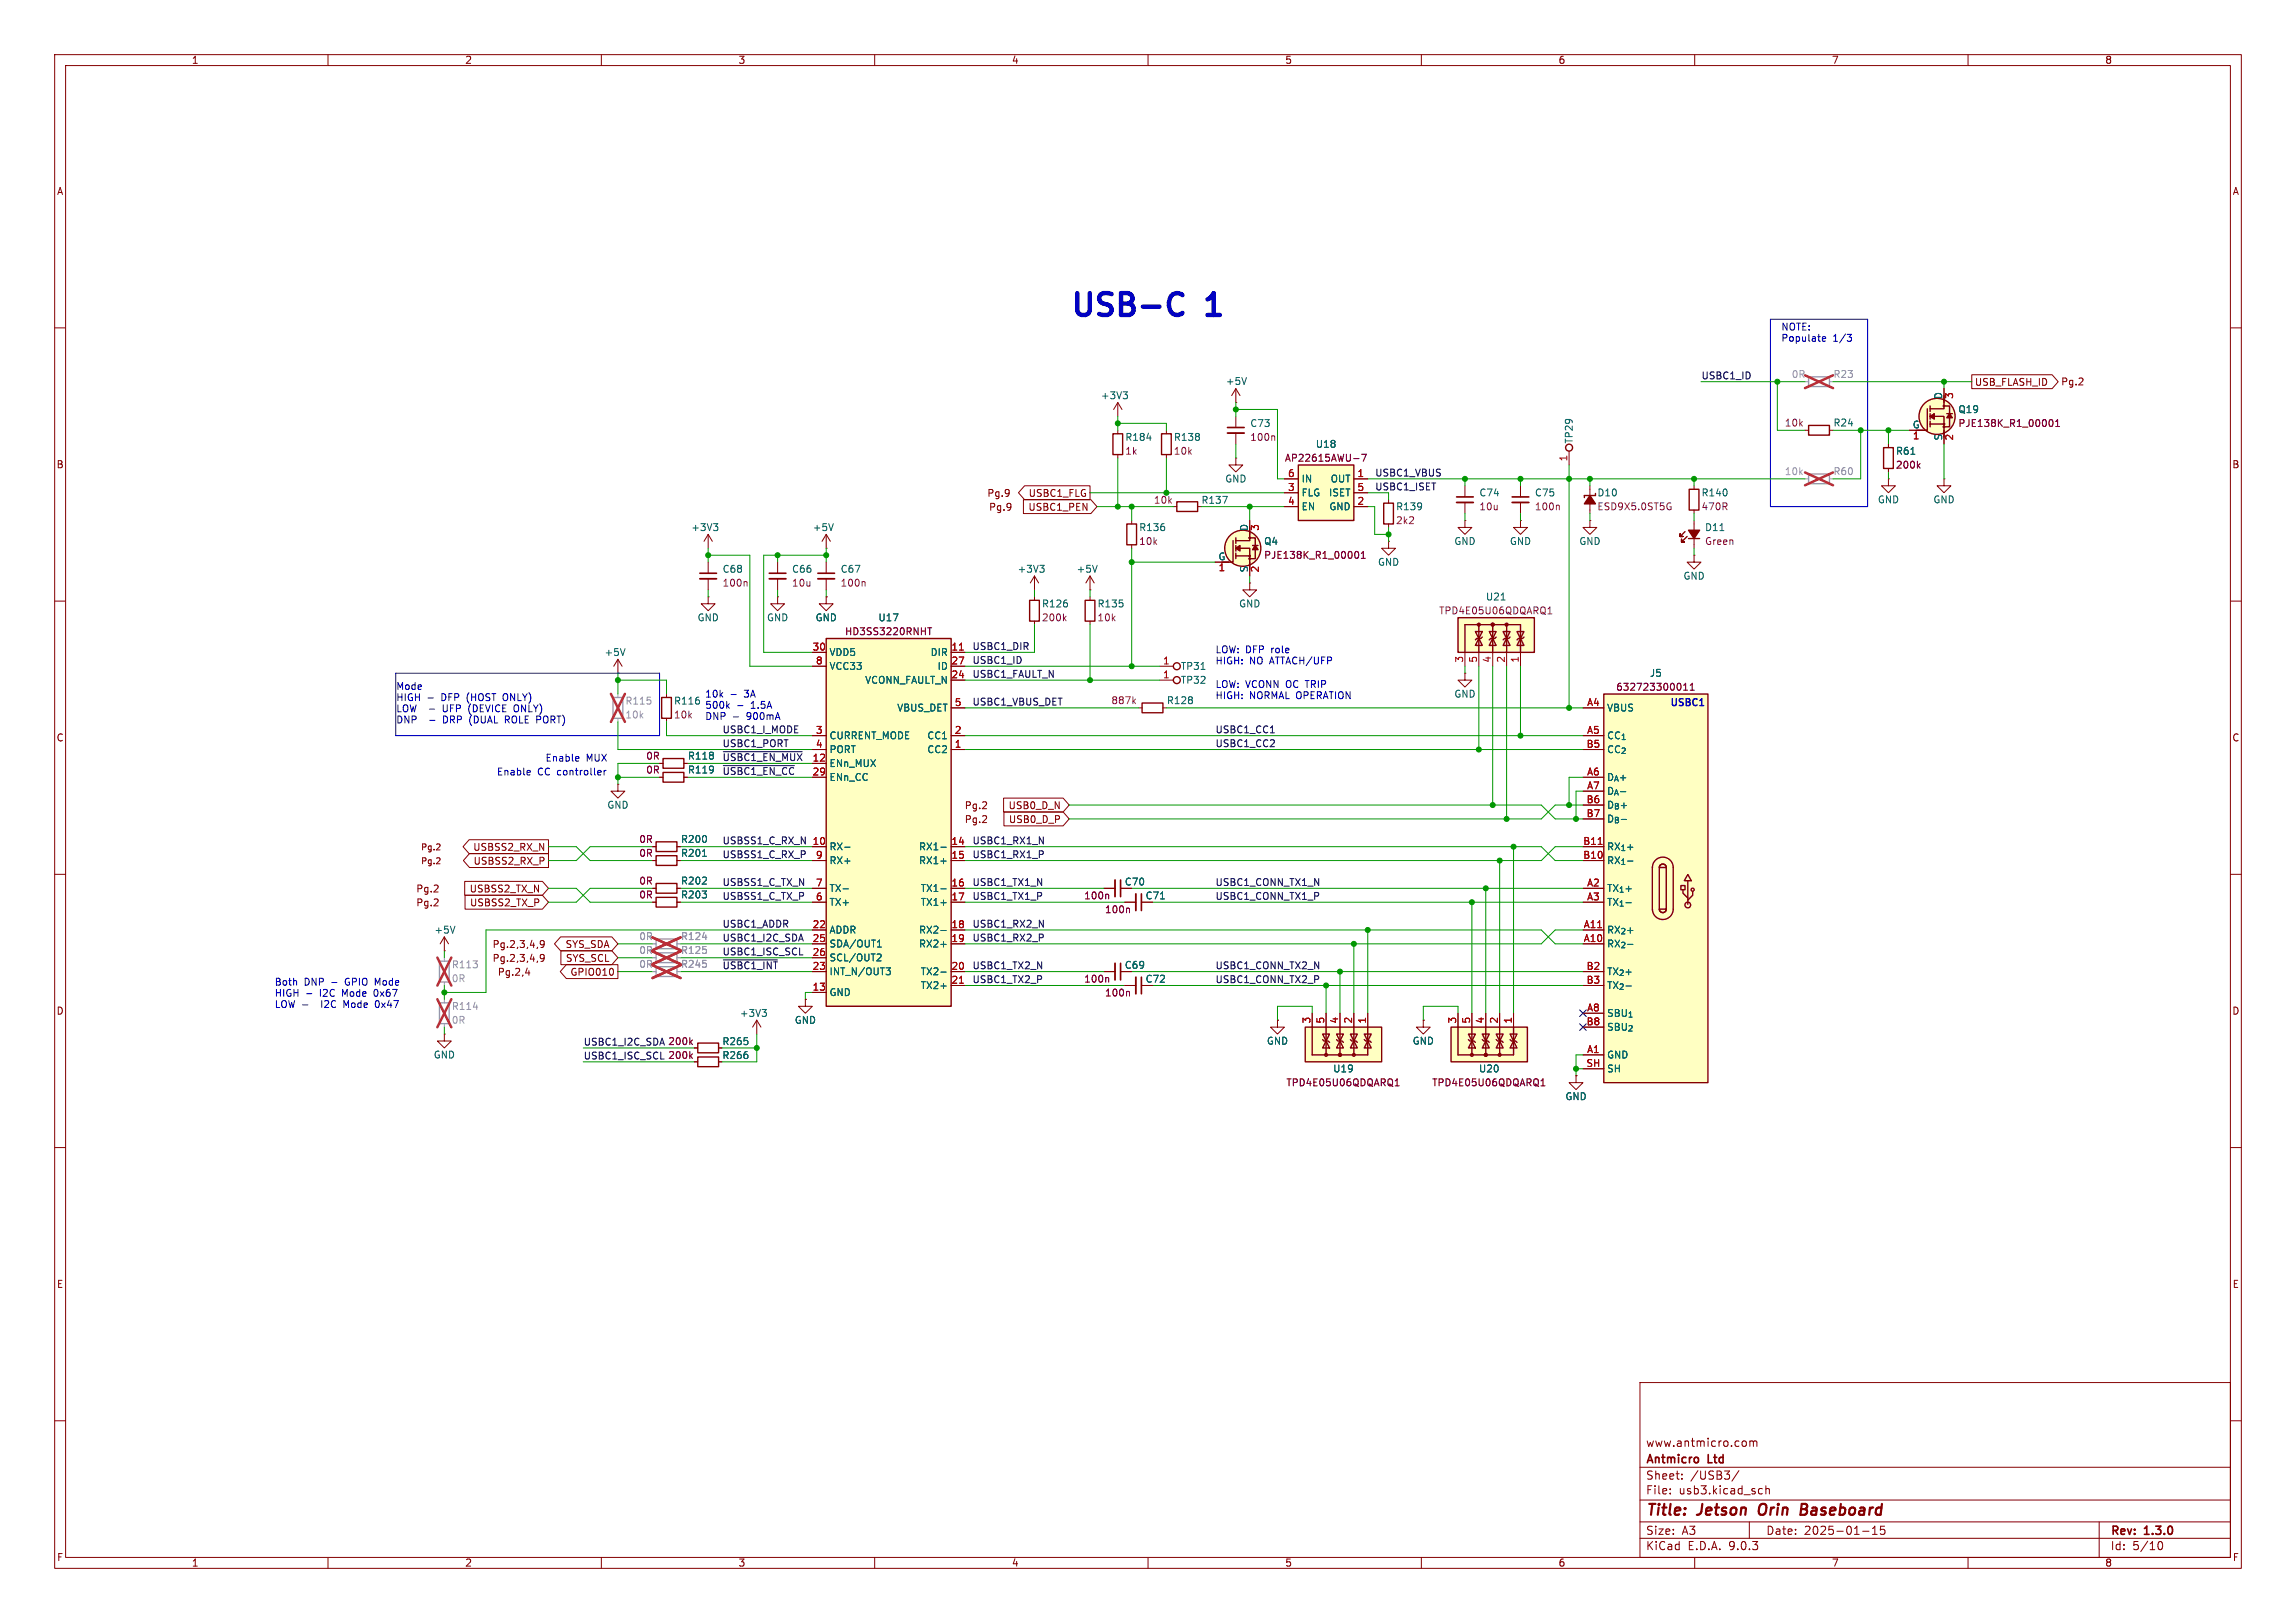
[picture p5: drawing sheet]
<svg xmlns="http://www.w3.org/2000/svg" width="420mm" height="297mm" viewBox="0 0 420 297" stroke-linecap="round" stroke-linejoin="round" font-family="sans-serif">
<defs><g id="words">
<g font-size="5.6" fill="#0000c2">
<text x="195.6" y="58.2">USB-C</text>
<text x="221.2" y="58.2">1</text>
</g>
<g font-size="2.8" fill="#840000">
<text x="301" y="277.9">Title:</text>
<text x="310.6" y="277.9">Jetson</text>
<text x="322.6" y="277.9">Orin</text>
<text x="331" y="277.9">Baseboard</text>
</g>
<g font-size="2.1" fill="#840000">
<text x="301" y="268.2">Antmicro</text>
<text x="301" y="265">www.antmicro.com</text>
<text x="312.5" y="268.2">Ltd</text>
<text x="301" y="273.7">File:</text>
<text x="301" y="271">Sheet:</text>
<text x="307.1" y="273.7">usb3.kicad_sch</text>
<text x="309.2" y="271">/USB3/</text>
<text x="301" y="281.1">Size:</text>
<text x="307.6" y="281.1">A3</text>
<text x="323" y="281.1">Date:</text>
<text x="330" y="281.1">2025-01-15</text>
<text x="386" y="281.3">Rev:</text>
<text x="392.4" y="281.3">1.3.0</text>
<text x="301" y="283.9">KiCad</text>
<text x="308.7" y="283.9">E.D.A.</text>
<text x="316.3" y="283.9">9.0.3</text>
<text x="386" y="283.9">Id:</text>
<text x="390.1" y="283.9">5/10</text>
</g>
<g font-size="1.8" fill="#840000">
<text x="35" y="11.9">1</text>
<text x="85" y="11.9">2</text>
<text x="135" y="11.9">3</text>
<text x="185" y="11.9">4</text>
<text x="235" y="11.9">5</text>
<text x="285" y="11.9">6</text>
<text x="335" y="11.9">7</text>
<text x="385" y="11.9">8</text>
<text x="10.3" y="35.9">A</text>
<text x="408.3" y="35.9">A</text>
<text x="361.2" y="70.8">USB_FLASH_ID</text>
<text x="376.9" y="70.7">Pg.2</text>
<text x="10.3" y="85.9">B</text>
<text x="408.2" y="85.9">B</text>
<text x="180.5" y="91.1">Pg.9</text>
<text x="180.8" y="93.7">Pg.9</text>
<text x="188" y="93.7">USBC1_PEN</text>
<text x="188.1" y="91.1">USBC1_FLG</text>
<text x="10.3" y="135.9">C</text>
<text x="408.2" y="135.9">C</text>
<text x="176.4" y="148.3">Pg.2</text>
<text x="184.4" y="148.3">USB0_D_N</text>
<text x="86.5" y="155.9">USBSS2_RX_N</text>
<text x="176.4" y="150.8">Pg.2</text>
<text x="184.5" y="150.8">USB0_D_P</text>
<text x="86.5" y="158.4">USBSS2_RX_P</text>
<text x="76" y="163.5">Pg.2</text>
<text x="76" y="166.1">Pg.2</text>
<text x="85.8" y="163.5">USBSS2_TX_N</text>
<text x="85.9" y="166.1">USBSS2_TX_P</text>
<text x="90" y="173.7">Pg.2,3,4,9</text>
<text x="103.4" y="173.7">SYS_SDA</text>
<text x="90" y="176.2">Pg.2,3,4,9</text>
<text x="91" y="178.8">Pg.2,4</text>
<text x="103.4" y="176.2">SYS_SCL</text>
<text x="104.2" y="178.8">GPIO010</text>
<text x="10.3" y="185.9">D</text>
<text x="408.2" y="185.9">D</text>
<text x="10.3" y="235.9">E</text>
<text x="408.3" y="235.9">E</text>
<text x="10.3" y="285.9">F</text>
<text x="35" y="286.9">1</text>
<text x="85" y="286.9">2</text>
<text x="135" y="286.9">3</text>
<text x="185" y="286.9">4</text>
<text x="235" y="286.9">5</text>
<text x="285" y="286.9">6</text>
<text x="335" y="286.9">7</text>
<text x="385" y="286.9">8</text>
<text x="408.3" y="285.9">F</text>
</g>
<g font-size="1.8" fill="#0000c2">
<text x="325.8" y="60.6">NOTE:</text>
<text x="325.8" y="62.6">Populate</text>
<text x="335.3" y="62.6">1/3</text>
<text x="222.2" y="119.6">LOW: DFP</text>
<text x="232.6" y="119.6">role</text>
<text x="222.2" y="121.7">HIGH:</text>
<text x="222.2" y="126">LOW: VCONN OC TRIP</text>
<text x="228.6" y="121.7">NO ATTACH/UFP</text>
<text x="72.4" y="126.3">Mode</text>
<text x="72.4" y="128.4">HIGH</text>
<text x="72.4" y="130.4">LOW</text>
<text x="78.5" y="130.4">-</text>
<text x="80.8" y="128.4">DFP</text>
<text x="81.3" y="130.4">UFP</text>
<text x="85.6" y="128.4">(HOST</text>
<text x="86.1" y="130.4">(DEVICE</text>
<text x="92.5" y="128.4">ONLY)</text>
<text x="94.7" y="130.4">ONLY)</text>
<text x="128.9" y="127.7">10k</text>
<text x="128.9" y="129.8">500k</text>
<text x="128.9" y="131.8">DNP</text>
<text x="136.3" y="127.7">3A</text>
<text x="136.7" y="131.8">900mA</text>
<text x="137.5" y="129.8">1.5A</text>
<text x="222.2" y="128">HIGH:</text>
<text x="228.6" y="128">NORMAL OPERATION</text>
<text x="305.4" y="129.3">USBC1</text>
<text x="72.4" y="132.5">DNP</text>
<text x="78.6" y="132.5">-</text>
<text x="81.3" y="132.5">DRP</text>
<text x="86.3" y="132.5">(DUAL</text>
<text x="93.1" y="132.5">ROLE PORT)</text>
<text x="90.8" y="142">Enable</text>
<text x="98.3" y="142">CC controller</text>
<text x="99.7" y="139.5">Enable</text>
<text x="107.2" y="139.5">MUX</text>
<text x="50.2" y="180.4">Both</text>
<text x="50.2" y="182.5">HIGH</text>
<text x="50.2" y="184.5">LOW -</text>
<text x="55.6" y="180.4">DNP</text>
<text x="58.6" y="182.5">I2C</text>
<text x="59.1" y="184.5">I2C</text>
<text x="60.7" y="180.4">-</text>
<text x="62.9" y="182.5">Mode</text>
<text x="63.3" y="184.5">Mode</text>
<text x="63.4" y="180.4">GPIO Mode</text>
<text x="68.9" y="182.5">0x67</text>
<text x="69.3" y="184.5">0x47</text>
</g>
<g font-size="1.8" fill="#006464">
<text x="224.2" y="70.6">+5V</text>
<text x="201.3" y="73.3">+3V3</text>
<text x="355.3" y="73.1" transform="rotate(-90 355.3 73.1)">D</text>
<text x="358.1" y="75.8">Q19</text>
<text x="205.7" y="80.9">R184</text>
<text x="214.6" y="80.9">R138</text>
<text x="228.6" y="78.3">C73</text>
<text x="240.6" y="82.1">U18</text>
<text x="287.9" y="81.3" transform="rotate(-90 287.9 81.3)">TP29</text>
<text x="335.3" y="78.2">R24</text>
<text x="346.7" y="83.4">R61</text>
<text x="349.8" y="78.5">G</text>
<text x="355.3" y="80.7" transform="rotate(-90 355.3 80.7)">S</text>
<text x="224" y="88.5">GND</text>
<text x="238" y="88.5">IN</text>
<text x="243.3" y="88.5">OUT</text>
<text x="219.7" y="92.4">R137</text>
<text x="238" y="91">FLG</text>
<text x="238" y="93.6">EN</text>
<text x="243" y="91">ISET</text>
<text x="243.1" y="93.6">GND</text>
<text x="255.3" y="93.6">R139</text>
<text x="270.5" y="91">C74</text>
<text x="280.7" y="91">C75</text>
<text x="292.1" y="91">D10</text>
<text x="311.2" y="91">R140</text>
<text x="343.4" y="92.3">GND</text>
<text x="353.6" y="92.3">GND</text>
<text x="126.4" y="97.4">+3V3</text>
<text x="148.6" y="97.4">+5V</text>
<text x="208.3" y="97.4">R136</text>
<text x="228.3" y="97.3" transform="rotate(-90 228.3 97.3)">D</text>
<text x="231.1" y="99.9">Q4</text>
<text x="265.9" y="99.9">GND</text>
<text x="276.1" y="99.9">GND</text>
<text x="288.8" y="99.9">GND</text>
<text x="311.8" y="97.4">D11</text>
<text x="132.1" y="105">C68</text>
<text x="144.8" y="105">C66</text>
<text x="153.7" y="105">C67</text>
<text x="186.1" y="105">+3V3</text>
<text x="196.8" y="105">+5V</text>
<text x="222.8" y="102.6">G</text>
<text x="228.3" y="104.8" transform="rotate(-90 228.3 104.8)">S</text>
<text x="252" y="103.7">GND</text>
<text x="307.8" y="106.3">GND</text>
<text x="127.5" y="113.9">GND</text>
<text x="140.2" y="113.9">GND</text>
<text x="149.1" y="113.9">GND</text>
<text x="160.6" y="113.9">U17</text>
<text x="190.5" y="111.4">R126</text>
<text x="200.7" y="111.4">R135</text>
<text x="226.6" y="111.4">GND</text>
<text x="271.7" y="110.1">U21</text>
<text x="110.5" y="120.2">+5V</text>
<text x="151.6" y="120.2">VDD5</text>
<text x="151.6" y="122.8">VCC33</text>
<text x="158.2" y="125.3">VCONN_FAULT_N</text>
<text x="170.1" y="120.2">DIR</text>
<text x="171.4" y="122.8">ID</text>
<text x="215.9" y="122.8">TP31</text>
<text x="215.9" y="125.3">TP32</text>
<text x="301.7" y="124.1">J5</text>
<text x="123.2" y="129.1">R116</text>
<text x="164" y="130.4">VBUS_DET</text>
<text x="213.4" y="129.1">R128</text>
<text x="265.9" y="127.9">GND</text>
<text x="293.9" y="130.4">VBUS</text>
<text x="151.6" y="135.5">CURRENT_MODE</text>
<text x="169.5" y="135.5">CC1</text>
<text x="293.9" y="135.5">CC_{1}</text>
<text x="125.7" y="141.7">R119</text>
<text x="125.7" y="139.2">R118</text>
<text x="151.6" y="138">PORT</text>
<text x="151.6" y="140.6">ENn_MUX</text>
<text x="151.6" y="143.1">ENn_CC</text>
<text x="169.5" y="138">CC2</text>
<text x="293.9" y="138">CC_{2}</text>
<text x="293.9" y="143.1">D_{A}+</text>
<text x="111" y="148.2">GND</text>
<text x="293.9" y="145.6">D_{A}-</text>
<text x="293.9" y="148.2">D_{B}+</text>
<text x="124.5" y="154.4">R200</text>
<text x="151.6" y="155.8">RX-</text>
<text x="168" y="155.8">RX1-</text>
<text x="293.9" y="150.7">D_{B}-</text>
<text x="293.9" y="155.8">RX_{1}+</text>
<text x="124.5" y="157">R201</text>
<text x="151.6" y="158.3">RX+</text>
<text x="168" y="158.3">RX1+</text>
<text x="293.9" y="158.3">RX_{1}-</text>
<text x="124.5" y="164.6">R203</text>
<text x="124.5" y="162.1">R202</text>
<text x="151.6" y="163.4">TX-</text>
<text x="151.6" y="166">TX+</text>
<text x="168.3" y="163.4">TX1-</text>
<text x="168.3" y="166">TX1+</text>
<text x="205.6" y="162.2">C70</text>
<text x="209.5" y="164.8">C71</text>
<text x="293.9" y="163.4">TX_{1}+</text>
<text x="293.9" y="166">TX_{1}-</text>
<text x="79.4" y="171">+5V</text>
<text x="151.6" y="171">ADDR</text>
<text x="151.6" y="173.6">SDA/OUT1</text>
<text x="168" y="171">RX2-</text>
<text x="168" y="173.6">RX2+</text>
<text x="293.9" y="171">RX_{2}+</text>
<text x="293.9" y="173.6">RX_{2}-</text>
<text x="151.6" y="176.1">SCL/OUT2</text>
<text x="151.6" y="178.7">INT_N/OUT3</text>
<text x="168.3" y="178.7">TX2-</text>
<text x="205.6" y="177.5">C69</text>
<text x="293.9" y="178.7">TX_{2}+</text>
<text x="151.6" y="182.5">GND</text>
<text x="168.3" y="181.2">TX2+</text>
<text x="209.5" y="180">C72</text>
<text x="293.9" y="181.2">TX_{2}-</text>
<text x="132" y="191.5">R265</text>
<text x="135.3" y="186.3">+3V3</text>
<text x="145.3" y="187.6">GND</text>
<text x="231.6" y="191.4">GND</text>
<text x="258.3" y="191.4">GND</text>
<text x="293.9" y="186.3">SBU_{1}</text>
<text x="293.9" y="188.8">SBU_{2}</text>
<text x="79.2" y="193.9">GND</text>
<text x="132" y="194">R266</text>
<text x="243.8" y="196.4">U19</text>
<text x="270.4" y="196.4">U20</text>
<text x="293.9" y="193.9">GND</text>
<text x="293.9" y="196.4">SH</text>
<text x="286.3" y="201.5">GND</text>
</g>
<g font-size="1.8" fill="#0f0f0f">
<text x="311.1" y="69.5">USBC1_ID</text>
<text x="251.5" y="87.3">USBC1_VBUS</text>
<text x="251.5" y="89.8">USBC1_ISET</text>
<text x="177.8" y="119">USBC1_DIR</text>
<text x="177.8" y="124.1">USBC1_FAULT_N</text>
<text x="177.8" y="121.6">USBC1_ID</text>
<text x="177.8" y="129.2">USBC1_VBUS_DET</text>
<text x="132.1" y="136.8">USBC1_PORT</text>
<text x="132.1" y="134.3">USBC1_I_MODE</text>
<text x="222.2" y="136.8">USBC1_CC2</text>
<text x="222.2" y="134.3">USBC1_CC1</text>
<text x="132.1" y="139.4">~{USBC1_EN_MUX}12</text>
<text x="132.1" y="141.9">~{USBC1_EN_CC}</text>
<text x="132.1" y="154.6">USBSS1_C_RX_N</text>
<text x="177.8" y="154.6">USBC1_RX1_N</text>
<text x="132.1" y="157.1">USBSS1_C_RX_P</text>
<text x="177.8" y="157.1">USBC1_RX1_P</text>
<text x="132.1" y="164.8">USBSS1_C_TX_P</text>
<text x="132.1" y="162.2">USBSS1_C_TX_N</text>
<text x="177.8" y="162.2">USBC1_TX1_N</text>
<text x="177.8" y="164.8">USBC1_TX1_P</text>
<text x="222.2" y="164.8">USBC1_CONN_TX1_P</text>
<text x="222.2" y="162.2">USBC1_CONN_TX1_N</text>
<text x="132.1" y="169.8">USBC1_ADDR</text>
<text x="132.1" y="172.4">USBC1_I2C_SDA</text>
<text x="177.8" y="169.8">USBC1_RX2_N</text>
<text x="177.8" y="172.4">USBC1_RX2_P</text>
<text x="132.1" y="177.5">~{USBC1_INT}</text>
<text x="132.1" y="174.9">USBC1_ISC_SCL</text>
<text x="177.8" y="177.5">USBC1_TX2_N</text>
<text x="177.8" y="180">USBC1_TX2_P</text>
<text x="222.2" y="180">USBC1_CONN_TX2_P</text>
<text x="222.2" y="177.5">USBC1_CONN_TX2_N</text>
<text x="106.7" y="191.4">USBC1_I2C_SDA 200k</text>
<text x="106.7" y="194">USBC1_ISC_SCL 200k</text>
</g>
<g font-size="1.8" fill="#a1a1a1">
<text x="327.7" y="69.4">0R</text>
<text x="326.4" y="87.1">10k</text>
<text x="114.3" y="131.7">10k</text>
<text x="116.8" y="172.2">0R</text>
<text x="82.5" y="179.9">0R</text>
<text x="116.8" y="174.8">0R</text>
<text x="116.8" y="177.3">0R</text>
<text x="82.5" y="187.6">0R</text>
</g>
<g font-size="1.8" fill="#989898">
<text x="335.3" y="69.4">R23</text>
<text x="335.3" y="87.1">R60</text>
<text x="114.3" y="129.1">R115</text>
<text x="124.5" y="172.2">R124</text>
<text x="82.6" y="177.4">R113</text>
<text x="124.5" y="174.8">R125</text>
<text x="124.5" y="177.3">R245</text>
<text x="82.6" y="185">R114</text>
</g>
<g font-size="1.8" fill="#a90000">
<text x="357.6" y="73.1" transform="rotate(-90 357.6 73.1)">3</text>
<text x="349.8" y="80.7">1</text>
<text x="357.6" y="80.7" transform="rotate(-90 357.6 80.7)">2</text>
<text x="235.5" y="87.4">6</text>
<text x="235.5" y="89.9">3</text>
<text x="248.2" y="87.4">1</text>
<text x="248.2" y="89.9">5</text>
<text x="286.8" y="84.5" transform="rotate(-90 286.8 84.5)">1</text>
<text x="235.5" y="92.5">4</text>
<text x="248.2" y="92.5">2</text>
<text x="230.6" y="97.2" transform="rotate(-90 230.6 97.2)">3</text>
<text x="222.8" y="104.9">1</text>
<text x="230.6" y="104.8" transform="rotate(-90 230.6 104.8)">2</text>
<text x="148.5" y="119.1">30</text>
<text x="173.9" y="119.1">11</text>
<text x="149.2" y="121.7">8</text>
<text x="173.9" y="121.7">27</text>
<text x="173.9" y="124.2">24</text>
<text x="212.7" y="121.7">1</text>
<text x="212.7" y="124.2">1</text>
<text x="267.7" y="121.4" transform="rotate(-90 267.7 121.4)">3</text>
<text x="270.3" y="121.4" transform="rotate(-90 270.3 121.4)">5</text>
<text x="272.8" y="121.4" transform="rotate(-90 272.8 121.4)">4</text>
<text x="275.3" y="121.4" transform="rotate(-90 275.3 121.4)">2</text>
<text x="277.9" y="121.4" transform="rotate(-90 277.9 121.4)">1</text>
<text x="174.6" y="129.3">5</text>
<text x="290.2" y="129.3">A4</text>
<text x="149.2" y="134.4">3</text>
<text x="149.2" y="136.9">4</text>
<text x="174.6" y="134.4">2</text>
<text x="174.6" y="136.9">1</text>
<text x="290.1" y="136.9">B5</text>
<text x="290.2" y="134.4">A5</text>
<text x="148.5" y="142">29</text>
<text x="148.5" y="139.4">12</text>
<text x="290.2" y="142">A6</text>
<text x="290.1" y="147.1">B6</text>
<text x="290.1" y="149.6">B7</text>
<text x="290.2" y="144.5">A7</text>
<text x="148.5" y="154.7">10</text>
<text x="173.9" y="154.7">14</text>
<text x="289.5" y="154.7">B11</text>
<text x="149.2" y="157.2">9</text>
<text x="173.9" y="157.2">15</text>
<text x="289.5" y="157.2">B10</text>
<text x="149.2" y="162.3">7</text>
<text x="149.2" y="164.8">6</text>
<text x="173.9" y="162.3">16</text>
<text x="173.9" y="164.8">17</text>
<text x="290.2" y="162.3">A2</text>
<text x="290.2" y="164.8">A3</text>
<text x="148.5" y="169.9">22</text>
<text x="148.5" y="172.5">25</text>
<text x="173.9" y="169.9">18</text>
<text x="173.9" y="172.5">19</text>
<text x="289.6" y="169.9">A11</text>
<text x="289.6" y="172.5">A10</text>
<text x="148.5" y="175">26</text>
<text x="148.5" y="177.5">23</text>
<text x="173.9" y="177.5">20</text>
<text x="290.1" y="177.5">B2</text>
<text x="148.5" y="181.4">13</text>
<text x="173.9" y="180.1">21</text>
<text x="290.1" y="180.1">B3</text>
<text x="290.2" y="185.2">A8</text>
<text x="239.8" y="187.4" transform="rotate(-90 239.8 187.4)">3</text>
<text x="242.3" y="187.4" transform="rotate(-90 242.3 187.4)">5</text>
<text x="244.9" y="187.4" transform="rotate(-90 244.9 187.4)">4</text>
<text x="247.4" y="187.4" transform="rotate(-90 247.4 187.4)">2</text>
<text x="249.9" y="187.4" transform="rotate(-90 249.9 187.4)">1</text>
<text x="266.4" y="187.4" transform="rotate(-90 266.4 187.4)">3</text>
<text x="269" y="187.4" transform="rotate(-90 269 187.4)">5</text>
<text x="271.5" y="187.4" transform="rotate(-90 271.5 187.4)">4</text>
<text x="274.1" y="187.4" transform="rotate(-90 274.1 187.4)">2</text>
<text x="276.6" y="187.4" transform="rotate(-90 276.6 187.4)">1</text>
<text x="290.1" y="187.7">B8</text>
<text x="290.1" y="195.3">SH</text>
<text x="290.2" y="192.8">A1</text>
</g>
<g font-size="1.8" fill="#840084">
<text x="205.7" y="83.4">1k</text>
<text x="214.6" y="83.4">10k</text>
<text x="228.6" y="80.9">100n</text>
<text x="326.4" y="78.3">10k</text>
<text x="358.1" y="78.3">PJE138K_R1_00001</text>
<text x="234.9" y="84.7">AP22615AWU-7</text>
<text x="346.7" y="86">200k</text>
<text x="211" y="92.4">10k</text>
<text x="270.5" y="93.6">10u</text>
<text x="280.7" y="93.6">100n</text>
<text x="292.1" y="93.6">ESD9X5.0ST5G</text>
<text x="311.1" y="93.6">470R</text>
<text x="208.3" y="99.9">10k</text>
<text x="255.3" y="96.1">2k2</text>
<text x="311.8" y="99.9">Green</text>
<text x="132.1" y="107.5">100n</text>
<text x="144.8" y="107.5">10u</text>
<text x="153.7" y="107.5">100n</text>
<text x="231.1" y="102.5">PJE138K_R1_00001</text>
<text x="190.5" y="113.9">200k</text>
<text x="200.7" y="113.9">10k</text>
<text x="263.2" y="112.6">TPD4E05U06QDQARQ1</text>
<text x="154.5" y="116.4">HD3SS3220RNHT</text>
<text x="123.2" y="131.7">10k</text>
<text x="203.2" y="129.1">887k</text>
<text x="295.5" y="126.6">632723300011</text>
<text x="118.1" y="141.8">0R</text>
<text x="118.1" y="139.2">0R</text>
<text x="116.8" y="154.5">0R</text>
<text x="116.8" y="157">0R</text>
<text x="116.8" y="164.6">0R</text>
<text x="116.8" y="162.1">0R</text>
<text x="198.2" y="164.8">100n</text>
<text x="202" y="167.3">100n</text>
<text x="198.2" y="180">100n</text>
<text x="202" y="182.6">100n</text>
<text x="122.1" y="191.4">200k</text>
<text x="122.1" y="194">200k</text>
<text x="235.2" y="199">TPD4E05U06QDQARQ1</text>
<text x="261.9" y="199">TPD4E05U06QDQARQ1</text>
</g>
<g font-size="1.5" fill="#840000">
<text x="76.9" y="155.8">Pg.2</text>
<text x="76.9" y="158.3">Pg.2</text>
</g>
</g></defs>
<g fill="none" stroke="#840000" stroke-width=".18">
<path d="M10 10h400v277h-400zM12 12h396v273h-396zM60 10v2M110 10v2M160 10v2M210 10v2M260 10v2M310 10v2M360 10v2M10 60h2M408 60h2M287 82.6v2.5"/>
<path d="M10 110h2M408 110h2M10 160h2M408 160h2M10 210h2M408 210h2M300 253h108v32h-108zM10 260h2M300 278.5h108M300 274.5h108M300 268.5h108M305.5 273.2v.2"/>
<path d="M305.5 272.5v.1M307.7 270.5v.2M307.7 269.8v.1M318.1 269.1l-1.3 1.9M319.2 263.7l.2 .3v.4l-.2 .3M320 278.5v3M320.1 263.8l.4-.1 .2 .2M320.1 263.7v1M320.7 263.9l.2-.2 .4 .1 .1 .9M320.7 263.9v.8M321.9 272.4l.5 .1M322.4 273.3l-.5 .1"/>
<path d="M323 272.5l.2-.1 .4 .1 .1 .9M323 271.9v1.5M342.5 279.7l.4-.4v1.5M344.7 279.3h-.7l-.1 .7 .3-.1h.5l.1 .2-.1 .5-.2 .2-.6-.2M384 278.5v6.5M408 260h2M60 285v2M110 285v2M160 285v2M210 285v2M260 285v2M300 281.5h108"/>
<path d="M310 285v2M340.7 280.2h1.2M342.5 280.8h.9M360 285v2M394.7 282.7l.2-.5 .2-.1a.8 .8 0 0 1 .5 .7 .8 .8 0 0 1-.5 .8l-.2-.2-.2-.4"/>
</g>
<path d="M321.9 275.5a1.5 1.5 0 0 0 0 1.6M329.5 276.2h.6M330.1 276.2l.3 .1M330.3 275.2h-.7l-.3 2 1-.1M330.3 276.1l-.2 .1" fill="none" stroke="#840000" stroke-width=".4"/>
<circle cx="287" cy="81.9" r=".63" fill="none" stroke="#840000" stroke-width=".25"/>
<g fill="#ffffc2">
<path d="M113 120.7l-.7 1.2z"/>
<path d="M113 120.7l.8 1.2z"/>
</g>
<path d="M113 120.7v2.5" fill="none" stroke="#ffffc2" stroke-width=".18"/>
<path d="M204.5 73.7l-.8 1.2M204.5 73.7l.7 1.2M204.5 73.7v2.5M113 123.2h.1M113 120.7l-.7 1.2M113 120.7l.8 1.2M113 120.7v2.5M201.9 177.8h2.1M205 177.8h2M205.7 165.1h2.1M208.8 165.1h2" fill="none" stroke="#840000" stroke-width=".18"/>
<path d="M205.4 71.7h.8l-.4 .5M206 72.2l.2 .2v.3l-.2 .3M114.3 118.7l-.4 1.3M212.3 164.5h.7" fill="none" stroke="#006464" stroke-width=".18"/>
<path d="M205 176.3v3M208.8 163.6v3" fill="none" stroke="#840000" stroke-width=".3"/>
<path d="M204 176.3v3M207.8 163.6v3" fill="none" stroke="#840000" stroke-width=".33"/>
<path d="M202.6 178.9l.2 .2v.6M206.4 166.2l.2 .2v.6" fill="none" stroke="#840084" stroke-width=".18"/>
<g fill="#ffffc2">
<path d="M353.1 74.3v1z"/>
<path d="M353.1 75.7v.5z"/>
<path d="M353.1 76.2v.5z"/>
<path d="M353.1 77.1v.5z"/>
<path d="M353.1 77.6v.5z"/>
</g>
<g fill="#ffffc2" stroke="#ffffc2" stroke-width=".18">
<circle cx="354.3" cy="76.2" r="3.3"/>
<circle cx="355.6" cy="74.3" r=".13"/>
<circle cx="355.6" cy="77.6" r=".13"/>
<circle cx="355.6" cy="78.1" r=".13"/>
</g>
<path d="M353.1 77.6h2.5" fill="none" stroke="#ffffc2" stroke-width=".18"/>
<path d="M356.1 75.7h1z" fill="#ffffc2"/>
<g fill="none" stroke="#840000" stroke-width=".25">
<path d="M352.6 74.8v3.9h-2.1M353.1 76.2h2.5v3.8M353.1 74.3v1M353.1 75.7v1M353.1 77.1v1M353.1 77.6h2.5M355.5 74.3h1.1v3.8h-1.1M355.6 72.4v2.4h-2.5M356.1 75.7h1M206.1 95.9h1.8v3.8h-1.8zM215.3 91.8h3.8v1.8h-3.8z"/>
<circle cx="354.3" cy="76.2" r="3.3"/>
<circle cx="355.6" cy="78.1" r=".13"/>
<circle cx="355.6" cy="74.3" r=".13"/>
<circle cx="355.6" cy="77.6" r=".13"/>
</g>
<g fill="#840000" stroke="#840000" stroke-width=".25">
<path d="M353.1 76.2l.7-.5v1z"/>
<path d="M356.6 75.7l.5 .8h-1z"/>
</g>
<g fill="none" stroke="#840000" stroke-width=".18">
<path d="M349.2 78.7h2.6M355.6 71.1v2.6M355.6 78.7v2.6M207 95.3v.6M207 99.7v.6M214.6 92.7h.7M219.1 92.7h.6M268 95.3v1.2h1.2l-1.2 1.3-1.3-1.3h1.3M268 95.3h.1M268 88.9v2M268 91.9v2.1M278.1 88.9v2"/>
<path d="M278.1 91.9v2.1M228.6 106.7v1.3h1.3l-1.3 1.2-1.3-1.2h1.3M228.6 106.7h.1M268 123.2v1.3h1.2l-1.2 1.2-1.3-1.2h1.3M268 123.2h.1"/>
</g>
<path d="M374.9 77l.2-.2a.68 .68 0 0 1 .5 .6 .68 .68 0 0 1-.5 .6l-.2-.2M376 78h.7M376 77.1l.4-.3v1.2M285.1 92.4l.1 .2v.7" fill="none" stroke="#840084" stroke-width=".18"/>
<path d="M266.4 90.9h3.1M276.6 90.9h3.1" fill="none" stroke="#840000" stroke-width=".3"/>
<path d="M266.4 91.9h3.1M276.6 91.9h3.1" fill="none" stroke="#840000" stroke-width=".33"/>
<path d="M223.7 90.8h.8l-.5 1.3" fill="none" stroke="#006464" stroke-width=".18"/>
<path d="M266.7 113h14v6.4h-14z" fill="#ffffc2"/>
<path d="M270.5 114.3v5.1M273 114.3v5.1M275.6 114.3v5.1M278.1 114.3v5.1" fill="none" stroke="#ffffc2" stroke-width=".18"/>
<g fill="#ffffc2">
<path d="M277.5 117.1l.2-.3h.8l.3-.2z"/>
<path d="M275 117.1l.2-.3h.8l.2-.2z"/>
<path d="M272.7 116.8h.7l.3-.2-1.3 .5z"/>
<path d="M270.1 116.8h.8l.2-.2-1.2 .5z"/>
<path d="M278.1 116.8l.7 1.3h-1.3z"/>
<path d="M277.5 115.6h1.3l-.7 1.2z"/>
<path d="M275.6 116.8l.6 1.3h-1.2z"/>
<path d="M275 115.6h1.2l-.6 1.2z"/>
<path d="M273 116.8l.7 1.3h-1.3z"/>
<path d="M272.4 115.6h1.3l-.7 1.2z"/>
<path d="M270.5 116.8l.6 1.3h-1.2z"/>
<path d="M269.9 115.6h1.2l-.6 1.2z"/>
</g>
<path d="M278.1 114.3h-10.1v5.1" fill="none" stroke="#ffffc2" stroke-width=".18"/>
<g fill="#ffffc2" stroke="#ffffc2" stroke-width=".18">
<circle cx="275.6" cy="114.3" r=".25"/>
<circle cx="273" cy="114.3" r=".25"/>
<circle cx="270.5" cy="114.3" r=".25"/>
</g>
<g fill="none" stroke="#840000" stroke-width=".25">
<path d="M266.7 113h14v6.4h-14zM268 119.4v-5.1h10.1v5.1M269.9 115.6h1.2l-.6 1.2zM270.5 116.8l.6 1.3h-1.2zM270.5 114.3v5.1M271.1 116.6l-.2 .2h-.8l-.2 .3M272.4 115.6h1.3l-.7 1.2zM273 116.8l.7 1.3h-1.3zM273 114.3v5.1M273.7 116.6l-.3 .2h-.7l-.3 .3M275 115.6h1.2l-.6 1.2zM275.6 116.8l.6 1.3h-1.2z"/>
<path d="M275.6 114.3v5.1M276.2 116.6l-.2 .2h-.8l-.2 .3M277.5 115.6h1.3l-.7 1.2zM278.1 116.8l.7 1.3h-1.3zM278.8 116.6l-.3 .2h-.8l-.2 .3"/>
<circle cx="270.5" cy="114.3" r=".25"/>
<circle cx="273" cy="114.3" r=".25"/>
<circle cx="275.6" cy="114.3" r=".25"/>
</g>
<g fill="none" stroke="#840000" stroke-width=".18">
<path d="M278.1 95.3v1.2h1.3l-1.3 1.3-1.2-1.3h1.2M278.1 95.3h.1M268 119.4v2.5M270.5 119.4v2.5M273 119.4v2.5M275.6 119.4v2.5M278.1 119.4v2.5M113 143.5v1.3h1.3l-1.3 1.3-1.2-1.3h1.2M113 143.5h.1M201.9 162.6h2.1M205 162.6h2M205.7 180.3h2.1"/>
<path d="M208.8 180.3h2"/>
</g>
<path d="M274.6 109.8h.7" fill="none" stroke="#006464" stroke-width=".18"/>
<path d="M283.1 112.3h.8M283.1 111.4l.4-.3v1.2M202.6 163.6l.2 .2v.7M206.4 181.4l.2 .2v.7" fill="none" stroke="#840084" stroke-width=".18"/>
<path d="M205 161v3.1M208.8 178.8v3.1" fill="none" stroke="#840000" stroke-width=".3"/>
<path d="M204 161v3.1M207.8 178.8v3.1" fill="none" stroke="#840000" stroke-width=".33"/>
<path d="M112.1 127.6h1.8v3.8h-1.8zM80.4 175.9h1.8v3.8h-1.8zM80.4 183.5h1.8v3.8h-1.8z" fill="none" stroke="#a1a1a1" stroke-width=".25"/>
<path d="M113 127v.6M113 131.4v.7M81.3 175.3v.6M81.3 179.7v.6M81.3 182.9v.6M81.3 187.3v.7" fill="none" stroke="#a1a1a1" stroke-width=".18"/>
<path d="M111.7 127l2.6 5.1M114.3 127l-2.6 5.1M80 175.2l2.6 5.2M82.6 175.2l-2.6 5.2M80 182.9l2.6 5.1M82.6 182.9l-2.6 5.1" fill="none" stroke="#e12e31" stroke-width=".46"/>
<path d="M86.6 184.3h.8" fill="none" stroke="#989898" stroke-width=".18"/>
<g fill="#ffffc2">
<path d="M226.1 71.1l-.8 1.3z"/>
<path d="M226.1 71.1l.7 1.3z"/>
</g>
<path d="M226.1 71.1v2.6" fill="none" stroke="#ffffc2" stroke-width=".18"/>
<path d="M226.1 73.7h.1M226.1 71.1l-.8 1.3M226.1 71.1l.7 1.3M226.1 71.1v2.6M226.1 76.2v2M226.1 79.2v2.1" fill="none" stroke="#840000" stroke-width=".18"/>
<path d="M228 69.1l-.4 1.3" fill="none" stroke="#006464" stroke-width=".18"/>
<path d="M224.5 78.2h3.1" fill="none" stroke="#840000" stroke-width=".3"/>
<path d="M224.5 79.2h3.1" fill="none" stroke="#840000" stroke-width=".33"/>
<path d="M233 79.7l.2 .2v.7" fill="none" stroke="#840084" stroke-width=".18"/>
<path d="M293.4 127h19v71.1h-19z" fill="#ffffc2"/>
<circle cx="309.6" cy="162.8" r=".28" fill="#ffffc2" stroke="#ffffc2" stroke-width=".18"/>
<g fill="#ffffc2">
<path d="M308.7 160l.7 1.2h-1.3z"/>
<path d="M307.8 162.8l.9 1.5-.9-.9z"/>
<path d="M309.6 163.2v.6l-.9 .9z"/>
</g>
<path d="M308.7 161.2v4.3" fill="none" stroke="#ffffc2" stroke-width=".18"/>
<circle cx="308.7" cy="165.6" r=".52" fill="#ffffc2" stroke="#ffffc2" stroke-width=".18"/>
<path d="M307.5 162.1h.7v.7h-.7z" fill="#ffffc2"/>
<path d="M306.1 158.8v7.6" fill="none" stroke="#ffffc2" stroke-width=".18"/>
<path d="M303.5 158.8h1.3v7.6h-1.3z" fill="#ffffc2"/>
<g fill="#ffffc2" stroke="#ffffc2" stroke-width=".18">
<path d="M303.7 158.3a.64 .64 0 0 1 .7-.1 .64 .64 0 0 1 .4 .6h-1.3z"/>
<path d="M302.8 157.4a1.91 1.91 0 0 1 2.1-.4 1.91 1.91 0 0 1 1.2 1.8h-3.8l.1-.8z"/>
<path d="M302.3 166.4h3.8a1.91 1.91 0 0 1-1.9 1.9 1.91 1.91 0 0 1-1.9-1.9z"/>
<path d="M303.5 166.4h1.3a.64 .64 0 0 1-.6 .6 .64 .64 0 0 1-.7-.6z"/>
</g>
<path d="M302.3 158.8v7.6" fill="none" stroke="#ffffc2" stroke-width=".18"/>
<g fill="none" stroke="#840000" stroke-width=".25">
<path d="M203.6 79.4h1.8v3.8h-1.8zM212.5 79.4h1.7v3.8h-1.7zM344.6 81.9h1.7v3.8h-1.7zM188.3 109.9h1.8v3.8h-1.8zM198.5 109.9h1.8v3.8h-1.8zM208.9 128.7h3.8v1.7h-3.8zM293.4 127h19v71.1h-19zM302.8 157.4a1.91 1.91 0 0 1 2.1-.4 1.91 1.91 0 0 1 1.2 1.8v7.6a1.91 1.91 0 0 1-1.9 1.9 1.91 1.91 0 0 1-1.9-1.9v-7.8l.1-.6zM303.5 158.8h1.3v7.6h-1.3zM303.5 158.8a.64 .64 0 0 1 .7-.7 .64 .64 0 0 1 .6 .7M303.5 166.4a.64 .64 0 0 0 .7 .6 .64 .64 0 0 0 .6-.6M307.5 162.1h.7v.7h-.7z"/>
<path d="M307.8 162.8v.6l.9 .9M308.7 160l.7 1.2h-1.3zM308.7 161.2v4.3M309.6 163.2v.6l-.9 .9"/>
<circle cx="215.3" cy="124.5" r=".63"/>
<circle cx="215.3" cy="121.9" r=".63"/>
<circle cx="308.7" cy="165.6" r=".52"/>
<circle cx="309.6" cy="162.8" r=".28"/>
</g>
<g fill="none" stroke="#840000" stroke-width=".18">
<path d="M204.5 78.7v.7M213.4 78.7v.7M204.5 83.2v.6M213.4 83.2v.6M345.4 87.6v1.3h1.3l-1.3 1.3-1.2-1.3h1.2M345.4 87.6h.1M345.4 81.3v.6M345.4 85.7v.7M355.6 87.6v1.3h1.3l-1.3 1.3-1.3-1.3h1.3M355.6 87.6h.1M189.2 109.2v.7M189.2 113.7v.6"/>
<path d="M199.4 109.2v.7M199.4 113.7v.6M208.3 129.5h.6M212.1 121.9h2.5M212.1 124.5h2.5M212.7 129.5h.7M289.6 129.5h3.8M289.6 134.6h3.8M289.6 137.2h3.8M289.6 142.2h3.8M289.6 144.8h3.8M289.6 147.3h3.8"/>
<path d="M289.6 149.9h3.8M289.6 154.9h3.8M289.6 157.5h3.8M289.6 162.6h3.8M289.6 165.1h3.8M289.6 170.2h3.8M289.6 172.7h3.8M289.6 177.8h3.8M289.6 180.3h3.8M289.6 185.4h3.8M289.6 188h3.8M289.6 193h3.8"/>
<path d="M289.6 195.6h3.8"/>
</g>
<path d="M292.3 154.5h.8" fill="none" stroke="#a90000" stroke-width=".18"/>
<path d="M350.9 85.2l.3 .5M351.2 84.8l-.5 .5M194.6 113.1l.4 .5M195 112.8l-.5 .4M207.3 128.3l.4 .5M207.7 127.9l-.5 .5M308 126.3h.7M308 125.4l.3-.4v1.3M309.2 126.3h.7M309.2 125.4l.3-.4v1.3" fill="none" stroke="#840084" stroke-width=".18"/>
<path d="M209.8 80.2h.8M349.5 83.1h.8M219.7 122.5h.7" fill="none" stroke="#006464" stroke-width=".18"/>
<g fill="#ffffc2">
<path d="M199.4 105.4l.8 1.3z"/>
<path d="M199.4 105.4l-.8 1.3z"/>
</g>
<path d="M199.4 105.4v2.6" fill="none" stroke="#ffffc2" stroke-width=".18"/>
<path d="M199.4 108h.1M199.4 105.4l.8 1.3M199.4 105.4l-.8 1.3M199.4 105.4v2.6M119.4 165.1h.6M119.4 162.6h.6M123.8 165.1h.7M123.8 162.6h.7" fill="none" stroke="#840000" stroke-width=".18"/>
<path d="M200.7 103.4l-.4 1.3" fill="none" stroke="#006464" stroke-width=".18"/>
<path d="M120 164.2h3.8v1.8h-3.8zM120 161.7h3.8v1.7h-3.8z" fill="none" stroke="#840000" stroke-width=".25"/>
<path d="M237.5 85.1h10.1v10.2h-10.1z" fill="#ffffc2"/>
<path d="M237.5 85.1h10.1v10.2h-10.1z" fill="none" stroke="#840000" stroke-width=".25"/>
<path d="M226.1 83.8v1.3h1.2l-1.2 1.3-1.3-1.3h1.3M226.1 83.8h.1M234.9 87.6h2.6M234.9 90.2h2.6M234.9 92.7h2.6M247.6 87.6h2.6M247.6 90.2h2.6M247.6 92.7h2.6" fill="none" stroke="#840000" stroke-width=".18"/>
<path d="M247.6 83.9h1M249.1 83.1h.8l-.5 1.3" fill="none" stroke="#840084" stroke-width=".18"/>
<g fill="#ffffc2">
<path d="M226.1 98.4v1z"/>
<path d="M226.1 99.8v.5z"/>
<path d="M226.1 100.3v.5z"/>
<path d="M226.1 101.2v.5z"/>
<path d="M226.1 101.7v.5z"/>
</g>
<g fill="#ffffc2" stroke="#ffffc2" stroke-width=".18">
<circle cx="227.3" cy="100.3" r="3.3"/>
<circle cx="228.6" cy="98.4" r=".13"/>
<circle cx="228.6" cy="101.7" r=".13"/>
<circle cx="228.6" cy="102.2" r=".13"/>
</g>
<path d="M226.1 101.7h2.5" fill="none" stroke="#ffffc2" stroke-width=".18"/>
<path d="M229.1 99.8h1z" fill="#ffffc2"/>
<g fill="none" stroke="#840000" stroke-width=".25">
<path d="M330.8 77.9h3.8v1.7h-3.8zM225.6 98.9v4h-2.1M226.1 98.4v1M226.1 99.8v1M228.5 98.4h1.1v3.8h-1.1M228.6 96.5v2.4h-2.5M229.1 99.8h1M291.8 90.7h-2v.4M308.2 97.3l-.9 .9v-.5v.5h.5h-.5M308.6 98.2l-1 1v-.5v.5h.5h-.5M308.9 98.6h2M309 89.5h1.8v3.8h-1.8z"/>
<path d="M226.1 100.3h2.5v3.8M226.1 101.2v1M226.1 101.7h2.5M120 156.6h3.8v1.8h-3.8zM127.6 193.4h3.8v1.8h-3.8zM127.6 190.9h3.8v1.8h-3.8z"/>
<circle cx="228.6" cy="98.4" r=".13"/>
<circle cx="227.3" cy="100.3" r="3.3"/>
<circle cx="228.6" cy="102.2" r=".13"/>
<circle cx="228.6" cy="101.7" r=".13"/>
</g>
<g fill="#840000" stroke="#840000" stroke-width=".25">
<path d="M226.1 100.3l.7-.5v1z"/>
<path d="M229.6 99.8l.5 .8h-1z"/>
<path d="M308.9 97h2l-1 1.6z"/>
<path d="M290.8 90.7l1 1.5h-2z"/>
</g>
<g fill="none" stroke="#840000" stroke-width=".18">
<path d="M330.2 78.7h.6M334.6 78.7h.7M228.6 95.3v2.5M290.8 88.9v1.9M290.8 92.1v1.9M309.9 88.9v.6M309.9 93.3v.7M309.9 95.3v1.9M309.9 98.4v1.9M222.2 102.9h2.6M228.6 102.9v2.5M309.9 101.6v1.3h1.2l-1.2 1.2-1.3-1.2h1.3"/>
<path d="M309.9 101.6h.1M119.4 157.5h.6M123.8 157.5h.7M127 194.3h.6M127 191.8h.6M131.4 194.3h.7M131.4 191.8h.7M147.3 182.9v1.3h1.3l-1.3 1.2-1.3-1.2h1.3M147.3 182.9h.1M288.3 196.9v1.2h1.3l-1.3 1.3-1.3-1.3h1.3M288.3 196.9h.1"/>
</g>
<path d="M305.3 92l.3 .1M305.4 92.7h.3v.5l-.3 .1M247.9 101.2l.2-.3a.68 .68 0 0 1 .5 .6 .68 .68 0 0 1-.5 .7l-.2-.3M249 102.2h.7M249 101.3l.4-.4v1.3M126.3 193.2l.4 .5M126.3 190.7l.4 .5M126.7 192.9l-.5 .4M126.7 190.3l-.5 .5" fill="none" stroke="#840084" stroke-width=".18"/>
<path d="M314.6 97.1h.7M128.5 156.7h.7" fill="none" stroke="#006464" stroke-width=".18"/>
<path d="M330.8 69h3.8v1.7h-3.8zM330.8 86.7h3.8v1.8h-3.8zM120 174.4h3.8v1.7h-3.8zM120 171.8h3.8v1.8h-3.8z" fill="none" stroke="#a1a1a1" stroke-width=".25"/>
<path d="M330.2 69.9h.6M334.6 69.9h.7M330.2 87.6h.6M334.6 87.6h.7M119.4 175.3h.6M119.4 172.7h.6M123.8 175.3h.7M123.8 172.7h.7" fill="none" stroke="#a1a1a1" stroke-width=".18"/>
<path d="M330.2 68.7l5.1 2.3M335.3 68.7l-5.1 2.3M330.2 86.5l5.1 2.3M335.3 86.5l-5.1 2.3M119.4 174.1l5.1 2.3M119.4 171.5l5.1 2.4M124.5 174.1l-5.1 2.3M124.5 171.5l-5.1 2.4" fill="none" stroke="#e12e31" stroke-width=".46"/>
<path d="M128.5 171.5h.8" fill="none" stroke="#989898" stroke-width=".18"/>
<path d="M238.8 188h13.9v6.3h-13.9z" fill="#ffffc2"/>
<path d="M242.6 188v5M245.1 188v5M247.6 188v5M250.2 188v5" fill="none" stroke="#ffffc2" stroke-width=".18"/>
<g fill="#ffffc2">
<path d="M249.6 190.2l.2 .3h.8l.2 .3z"/>
<path d="M247 190.2l.3 .3h.7l.3 .3z"/>
<path d="M244.5 190.2l.2 .3h.8l.2 .3z"/>
<path d="M241.9 190.2l.3 .3h.8l.2 .3z"/>
<path d="M249.6 189.2h1.2l-.6 1.3z"/>
<path d="M250.2 190.5l.6 1.3h-1.2z"/>
<path d="M247 189.2h1.3l-.7 1.3z"/>
<path d="M247.6 190.5l.7 1.3h-1.3z"/>
<path d="M244.5 189.2h1.2l-.6 1.3z"/>
<path d="M245.1 190.5l.6 1.3h-1.2z"/>
<path d="M241.9 189.2h1.3l-.6 1.3z"/>
<path d="M242.6 190.5l.6 1.3h-1.3z"/>
</g>
<path d="M240 188v5h10.2" fill="none" stroke="#ffffc2" stroke-width=".18"/>
<g fill="#ffffc2" stroke="#ffffc2" stroke-width=".18">
<circle cx="247.6" cy="193" r=".25"/>
<circle cx="245.1" cy="193" r=".25"/>
<circle cx="242.6" cy="193" r=".25"/>
</g>
<g fill="none" stroke="#840000" stroke-width=".25">
<path d="M253.1 92.1h1.8v3.8h-1.8zM238.8 188h13.9v6.3h-13.9zM240 188v5h10.2v-5M241.9 190.2l.3 .3h.8l.2 .3M241.9 189.2h1.3l-.6 1.3zM242.6 190.5l.6 1.3h-1.3zM242.6 188v5M244.5 190.2l.2 .3h.8l.2 .3M244.5 189.2h1.2l-.6 1.3zM245.1 190.5l.6 1.3h-1.2zM245.1 188v5M247 190.2l.3 .3h.7l.3 .3"/>
<path d="M247 189.2h1.3l-.7 1.3zM247.6 190.5l.7 1.3h-1.3zM247.6 188v5M249.6 190.2l.2 .3h.8l.2 .3M249.6 189.2h1.2l-.6 1.3zM250.2 190.5l.6 1.3h-1.2z"/>
<circle cx="242.6" cy="193" r=".25"/>
<circle cx="245.1" cy="193" r=".25"/>
<circle cx="247.6" cy="193" r=".25"/>
</g>
<g fill="none" stroke="#840000" stroke-width=".18">
<path d="M254 99.1v1.2h1.3l-1.3 1.3-1.3-1.3h1.3M254 99.1h.1M254 91.4v.7M254 95.9v.6M290.8 95.3v1.2h1.3l-1.3 1.3-1.2-1.3h1.2M290.8 95.3h.1M138.4 186.7l.8 1.3M138.4 186.7l-.7 1.3M138.4 186.7v2.5M233.7 186.7v1.3h1.2l-1.2 1.2-1.3-1.2h1.3M233.7 186.7h.1M240 185.4v2.6"/>
<path d="M242.6 185.4v2.6M245.1 185.4v2.6M247.6 185.4v2.6M250.2 185.4v2.6"/>
</g>
<path d="M255.2 198.7h.7M255.2 197.8l.4-.4v1.3" fill="none" stroke="#840084" stroke-width=".18"/>
<path d="M120 176.9h3.8v1.8h-3.8z" fill="none" stroke="#a1a1a1" stroke-width=".25"/>
<path d="M119.4 177.8h.6M123.8 177.8h.7" fill="none" stroke="#a1a1a1" stroke-width=".18"/>
<path d="M119.4 176.6l5.1 2.4M124.5 176.6l-5.1 2.4" fill="none" stroke="#e12e31" stroke-width=".46"/>
<path d="M139.4 184.7h.8l-.4 .5M139.9 185.2l.3 .3v.3l-.3 .2" fill="none" stroke="#006464" stroke-width=".18"/>
<path d="M265.4 188h14v6.3h-14z" fill="#ffffc2"/>
<path d="M269.2 188v5M271.8 188v5M274.3 188v5M276.9 188v5" fill="none" stroke="#ffffc2" stroke-width=".18"/>
<g fill="#ffffc2">
<path d="M276.2 190.2l.3 .3h.7l.3 .3z"/>
<path d="M273.7 190.2l1.3 .6-.3-.3h-.8z"/>
<path d="M271.1 190.2l1.3 .6-.2-.3h-.8z"/>
<path d="M268.6 190.2l.3 .3h.7l.3 .3z"/>
<path d="M276.2 189.2h1.3l-.6 1.3z"/>
<path d="M276.9 190.5l.6 1.3h-1.3z"/>
<path d="M273.7 189.2h1.3l-.7 1.3z"/>
<path d="M274.3 190.5l.7 1.3h-1.3z"/>
<path d="M271.1 189.2h1.3l-.6 1.3z"/>
<path d="M271.8 190.5l.6 1.3h-1.3z"/>
<path d="M268.6 189.2h1.3l-.7 1.3z"/>
<path d="M269.2 190.5l.7 1.3h-1.3z"/>
</g>
<path d="M266.7 188v5h10.2" fill="none" stroke="#ffffc2" stroke-width=".18"/>
<g fill="#ffffc2" stroke="#ffffc2" stroke-width=".18">
<circle cx="274.3" cy="193" r=".25"/>
<circle cx="271.8" cy="193" r=".25"/>
<circle cx="269.2" cy="193" r=".25"/>
</g>
<g fill="none" stroke="#840000" stroke-width=".25">
<path d="M121 127.6h1.8v3.8h-1.8zM121.3 138.8h3.8v1.8h-3.8zM120 154.1h3.8v1.7h-3.8zM121.3 141.4h3.8v1.7h-3.8zM265.4 188h14v6.3h-14zM266.7 188v5h10.2v-5M268.6 190.2l.3 .3h.7l.3 .3M268.6 189.2h1.3l-.7 1.3zM269.2 190.5l.7 1.3h-1.3zM269.2 188v5M271.1 190.2l.3 .3h.8l.2 .3M271.1 189.2h1.3l-.6 1.3z"/>
<path d="M271.8 190.5l.6 1.3h-1.3zM271.8 188v5M273.7 190.2l.2 .3h.8l.3 .3M273.7 189.2h1.3l-.7 1.3zM274.3 190.5l.7 1.3h-1.3zM274.3 188v5M276.2 190.2l.3 .3h.7l.3 .3M276.2 189.2h1.3l-.6 1.3zM276.9 190.5l.6 1.3h-1.3z"/>
<circle cx="269.2" cy="193" r=".25"/>
<circle cx="271.8" cy="193" r=".25"/>
<circle cx="274.3" cy="193" r=".25"/>
</g>
<g fill="none" stroke="#840000" stroke-width=".18">
<path d="M151.1 102.9v2M151.1 105.9v2.1M189.2 105.4l.8 1.3M189.2 105.4l-.7 1.3M189.2 105.4v2.6M120.6 139.7h.7M121.9 127v.6M121.9 131.4v.7M125.1 139.7h.6M119.4 154.9h.6M120.6 142.2h.7M123.8 154.9h.7"/>
<path d="M125.1 142.2h.6M260.3 186.7v1.3h1.3l-1.3 1.2-1.2-1.2h1.2M260.3 186.7h.1M266.7 185.4v2.6M269.2 185.4v2.6M271.8 185.4v2.6M274.3 185.4v2.6M276.9 185.4v2.6"/>
</g>
<path d="M158.1 106.4l.1 .2v.7M281.9 198.7h.7M281.9 197.8l.3-.4v1.3" fill="none" stroke="#840084" stroke-width=".18"/>
<path d="M190.2 103.4h.8l-.4 .5M190.7 103.9l.3 .3v.3l-.3 .2" fill="none" stroke="#006464" stroke-width=".18"/>
<path d="M149.6 104.9h3.1" fill="none" stroke="#840000" stroke-width=".3"/>
<path d="M149.6 105.9h3.1" fill="none" stroke="#840000" stroke-width=".33"/>
<g fill="#ffffc2">
<path d="M151.1 97.8l.8 1.3z"/>
<path d="M151.1 97.8l-.7 1.3z"/>
</g>
<path d="M151.1 97.8v2.5" fill="none" stroke="#ffffc2" stroke-width=".18"/>
<g fill="none" stroke="#840000" stroke-width=".18">
<path d="M129.5 97.8v2.5M129.5 97.8l.8 1.3M129.5 97.8l-.7 1.3M151.1 97.8l.8 1.3M151.1 97.8l-.7 1.3M151.1 97.8v2.5M129.5 109.2v1.3h1.3l-1.3 1.3-1.2-1.3h1.2M129.5 109.2h.1M129.5 102.9v2M129.5 105.9v2.1M142.2 109.2v1.3h1.3l-1.3 1.3-1.2-1.3h1.2M142.2 109.2h.1"/>
<path d="M142.2 102.9v2M142.2 105.9v2.1M151.1 100.3h.1M151.1 109.2v1.3h1.3l-1.3 1.3-1.2-1.3h1.2M151.1 109.2h.1"/>
</g>
<path d="M130.5 95.8h.8l-.4 .5M131.1 96.3l.2 .3v.3l-.2 .2M152.4 95.8l-.4 1.3" fill="none" stroke="#006464" stroke-width=".18"/>
<path d="M128 104.9h3.1M140.7 104.9h3.1" fill="none" stroke="#840000" stroke-width=".3"/>
<path d="M128 105.9h3.1M140.7 105.9h3.1" fill="none" stroke="#840000" stroke-width=".33"/>
<path d="M136.5 106.4l.2 .2v.7" fill="none" stroke="#840084" stroke-width=".18"/>
<path d="M151.1 116.8h22.9v67.4h-22.9z" fill="#ffffc2"/>
<path d="M151.1 116.8h22.9v67.4h-22.9z" fill="none" stroke="#840000" stroke-width=".25"/>
<g fill="none" stroke="#840000" stroke-width=".18">
<path d="M148.6 119.4h2.5M174 119.4h2.5M148.6 121.9h2.5M148.6 134.6h2.5M148.6 137.2h2.5M148.6 139.7h2.5M174 121.9h2.5M174 134.6h2.5M174 137.2h2.5M174 124.5h2.5M174 129.5h2.5M148.6 142.2h2.5"/>
<path d="M148.6 154.9h2.5M148.6 157.5h2.5M174 154.9h2.5M174 157.5h2.5M148.6 162.6h2.5M148.6 165.1h2.5M148.6 170.2h2.5M148.6 172.7h2.5M148.6 175.3h2.5M148.6 177.8h2.5M174 162.6h2.5M174 165.1h2.5"/>
<path d="M174 170.2h2.5M174 172.7h2.5M174 177.8h2.5M81.3 189.2v1.3h1.2l-1.2 1.3-1.3-1.3h1.3M81.3 189.2h.1M148.6 181.6h2.5M174 180.3h2.5"/>
</g>
<path d="M154.5 155h1M172.1 155h1M172.1 157.6h1M154.2 162.7h1M160.5 173.3h.7M160.6 174.6h.5l.1 .3-.8 .9h.8M160.7 172.2l.2-.2v1.3M162.1 177.1h.8l-.5 .5 .4 .1 .1 .4-.3 .3h-.3M172.1 162.7h1M172.1 170.3h1M172.1 172.8h1M172.1 177.9h1" fill="none" stroke="#006464" stroke-width=".18"/>
<path d="M175.5 119h.7M175.5 179.9h.7" fill="none" stroke="#a90000" stroke-width=".18"/>
<path d="M169.7 114.9h.7M170.1 114.9v1.2" fill="none" stroke="#840084" stroke-width=".18"/>
<g fill="#ffffc2">
<path d="M81.3 171.5l-.8 1.2z"/>
<path d="M81.3 171.5l.7 1.2z"/>
</g>
<path d="M81.3 171.5v2.5" fill="none" stroke="#ffffc2" stroke-width=".18"/>
<g fill="none" stroke="#840000" stroke-width=".18">
<path d="M349.2 78.7h2.6M355.6 71.1v2.6M355.6 78.7v2.6M360.7 68.6h14.7l1.1 1.3-1.1 1.2h-14.7zM187.2 91.4h12.3l1.2 1.3-1.2 1.3h-12.3zM187.4 88.9h12v2.5h-12l-1.1-1.2zM228.6 95.3v2.5M234.9 87.6h2.6M234.9 90.2h2.6M234.9 92.7h2.6M247.6 87.6h2.6M247.6 90.2h2.6"/>
<path d="M247.6 92.7h2.6M345.4 81.3v.6M345.4 85.7v.7M148.6 119.4h2.5M151.1 109.2h.1M174 119.4h2.5M222.2 102.9h2.6M228.6 102.9v2.5M120.6 139.7h.7M125.1 139.7h.6M148.6 134.6h2.5M148.6 137.2h2.5"/>
<path d="M148.6 139.7h2.5M148.6 121.9h2.5M174 129.5h2.5M174 134.6h2.5M174 137.2h2.5M174 121.9h2.5M174 124.5h2.5M289.6 129.5h3.8M289.6 134.6h3.8M289.6 137.2h3.8M85.8 153.7h14.5v2.5h-14.5l-1.1-1.3zM85.9 156.2h14.4v2.6h-14.4l-1.1-1.3z"/>
<path d="M119.4 154.9h.6M119.4 157.5h.6M120.6 142.2h.7M123.8 154.9h.7M123.8 157.5h.7M125.1 142.2h.6M148.6 142.2h2.5M148.6 154.9h2.5M148.6 157.5h2.5M174 154.9h2.5M174 157.5h2.5M183.6 146h10.9l1.1 1.3-1.1 1.3h-10.9z"/>
<path d="M183.6 148.6h10.9l1.1 1.3-1.1 1.2h-10.9zM289.6 142.2h3.8M289.6 144.8h3.8M289.6 147.3h3.8M289.6 149.9h3.8M289.6 154.9h3.8M289.6 157.5h3.8M81.3 174h.1M81.3 171.5l-.8 1.2M81.3 171.5l.7 1.2M81.3 171.5v2.5M85 161.3h14.2l1.1 1.3-1.1 1.2h-14.2z"/>
<path d="M85.1 163.8h14.1l1.1 1.3-1.1 1.3h-14.1zM96.1 178h.8M96.7 177.6v.9M99.5 172.7l-.2 .2h-.2l-.3-.2v-.3l.3-.3h.2l.2 .3a.84 .84 0 0 1-.3 1h-.3M99.5 175.2l-.2 .2h-.2l-.3-.2v-.3l.3-.2h.2l.2 .2a.84 .84 0 0 1-.3 1h-.3M102.5 171.4h9.4l1.1 1.3-1.1 1.3h-9.4l-1.1-1.3zM102.6 174h9.3l1.1 1.3-1.1 1.2h-9.3zM103.6 176.5h9.4v2.6h-9.4l-1.1-1.3zM112.2 177.4v.8M119.4 165.1h.6M119.4 162.6h.6M123.8 165.1h.7"/>
<path d="M123.8 162.6h.7M148.6 165.1h2.5M148.6 177.8h2.5M148.6 162.6h2.5M148.6 170.2h2.5M148.6 172.7h2.5M148.6 175.3h2.5M174 165.1h2.5M174 177.8h2.5M174 162.6h2.5M174 170.2h2.5M174 172.7h2.5"/>
<path d="M201.9 177.8h2.1M201.9 162.6h2.1M205 177.8h2M205 162.6h2M205.7 165.1h2.1M208.8 165.1h2M289.6 165.1h3.8M289.6 177.8h3.8M289.6 162.6h3.8M289.6 170.2h3.8M289.6 172.7h3.8M127 191.8h.6"/>
<path d="M127 194.3h.6M131.4 191.8h.7M131.4 194.3h.7M147.3 182.9h.1M148.6 181.6h2.5M174 180.3h2.5M205.7 180.3h2.1M208.8 180.3h2M233.7 186.7h.1M240 185.4v2.6M242.6 185.4v2.6M245.1 185.4v2.6"/>
<path d="M247.6 185.4v2.6M250.2 185.4v2.6M260.3 186.7h.1M266.7 185.4v2.6M269.2 185.4v2.6M271.8 185.4v2.6M274.3 185.4v2.6M276.9 185.4v2.6M288.3 196.9h.1M289.6 180.3h3.8M289.6 185.4h3.8M289.6 188h3.8"/>
<path d="M289.6 193h3.8M289.6 195.6h3.8"/>
</g>
<g fill="none" stroke="#006464" stroke-width=".18">
<path d="M349.5 83.1h.8M128.5 156.7h.7M154.5 155h1M172.1 155h1M172.1 157.6h1M83.2 169.5l-.4 1.3M154.2 162.7h1M160.5 173.3h.7M160.6 174.6h.5l.1 .3-.8 .9h.8M160.7 172.2l.2-.2v1.3M162.1 177.1h.8l-.5 .5 .4 .1 .1 .4-.3 .3h-.3M172.1 162.7h1"/>
<path d="M172.1 170.3h1M172.1 172.8h1M172.1 177.9h1M212.3 164.5h.7"/>
</g>
<path d="M132.3 137.6h14.4M232.4 134.1h.7M132.3 140.1h13M190.8 155.8v.4M132.3 175.7h9.9M146.5 170.9l.4 1.3M190.8 171.1v.4" fill="none" stroke="#0f0f0f" stroke-width=".18"/>
<g fill="none" stroke="#0000c2" stroke-width=".18">
<path d="M323.8 58.4h17.8v34.3h-17.8zM333.4 62l.6-.1-.1-.2-.4-.1-.1 .2v.6h.5M337.9 61.2h.8l-.4 .5 .3 .1 .1 .4-.3 .3h-.3M72.4 123.2h48.2v11.4h-48.2zM78.3 127.7h1M92.4 131v1.3M92.4 131.7h.5M94.1 129.2a.98 .98 0 0 0 .1 1M105.7 138.4l.2 .3-.6 .2M105.8 139.2l-.1 .1M133.1 129.1l.3 .5M133.4 128.8l-.5 .5"/>
<path d="M133.7 127.1h1M134.1 131.2h1M134.9 129.1h1M96.8 141l.2 .3-.6 .1M97 141.8h-.2M109.9 141l.1 .3-.7 .1M110.5 141v.8M110.9 141l-.4 .2M55.3 183.9h1M56.1 181.8h.9M68.8 183.2l-.2 .4 .2 .7"/>
</g>
<g fill="none" stroke="#009600" stroke-width=".18">
<path d="M204.5 77.5h8.9v1.2M204.5 76.2v2.5M226.1 74.9h7.6v12.7h1.2M226.1 73.7v2.5M311.1 69.9h19.1M325.1 69.9v8.8h5.1M335.3 69.9h25.4M335.3 78.7h13.9M340.4 78.7v8.9h-5.1M345.4 78.7v2.6M355.6 69.9v1.2M199.4 90.2h35.5"/>
<path d="M200.7 92.7h13.9M204.5 83.8v8.9M207 92.7v2.6M213.4 83.8v6.4M219.7 92.7h15.2M226.1 81.3v2.5M228.6 92.7v2.6M250.2 87.6h80M250.2 92.7h1.3v5.1h2.5M250.2 90.2h3.8v1.2M254 96.5v2.6M268 87.6v1.3"/>
<path d="M268 94v1.3M278.1 87.6v1.3M278.1 94v1.3M287 85.1v44.4M290.8 87.6v1.3M290.8 94v1.3M309.9 87.6v1.3M309.9 94v1.3M345.4 86.4v1.2M355.6 81.3v6.3M129.5 101.6h7.7v20.3h11.4M129.5 100.3v2.6"/>
<path d="M129.5 108v1.2M142.2 101.6v1.3M142.2 108v1.2M151.1 101.6h-11.4v17.8h8.9M151.1 100.3v2.6M151.1 108v1.2M189.2 114.3v5.1h-12.7M189.2 108v1.2M199.4 108v1.2M199.4 114.3v10.2M207 100.3v21.6M207 102.9h15.2"/>
<path d="M228.6 105.4v1.3M309.9 100.3v1.3M113 132.1v5.1h35.6M113 123.2v3.8M113 124.5h8.9v2.5M120.6 139.7h-7.6v3.8M121.9 132.1v2.5h26.7M125.7 139.7h22.9M176.5 137.2h113.1M176.5 134.6h113.1M176.5 129.5h31.8M176.5 121.9h35.6"/>
<path d="M176.5 124.5h35.6M213.4 129.5h76.2M268 121.9v1.3M270.5 121.9v15.3M273 121.9v25.4M275.6 121.9v28M278.1 121.9v12.7M100.3 154.9h5.1l2.5 2.6h11.5M113 142.2h7.6M119.4 154.9h-11.5l-2.5 2.6h-5.1M124.5 157.5h24.1M124.5 154.9h24.1"/>
<path d="M125.7 142.2h22.9M176.5 154.9h105.4l2.6 2.6h5.1M195.6 147.3h86.3l2.6 2.6h5.1M274.3 157.5v27.9M276.9 154.9v30.5M289.6 144.8h-1.3v5.1M289.6 147.3h-5.1l-2.6 2.6h-86.3M289.6 154.9h-5.1l-2.6 2.6h-105.4M289.6 142.2h-2.6v5.1M81.3 174v1.3M100.3 162.6h5.1l2.5 2.5h11.5M113 172.7h6.4"/>
<path d="M113 177.8h6.4M113 175.3h6.4M119.4 162.6h-11.5l-2.5 2.5h-5.1M124.5 162.6h24.1M124.5 165.1h24.1M124.5 172.7h24.1M124.5 177.8h24.1M124.5 175.3h24.1M148.6 170.2h-59.7v11.4h-7.6M176.5 162.6h25.4M176.5 165.1h29.2M176.5 170.2h105.4l2.6 2.5h5.1"/>
<path d="M176.5 177.8h25.4M207 162.6h82.6M207 177.8h82.6M210.8 165.1h78.8M245.1 177.8v7.6M247.6 172.7v12.7M250.2 170.2v15.2M269.2 165.1v20.3M271.8 162.6v22.8M289.6 170.2h-5.1l-2.6 2.5h-105.4M81.3 180.3v2.6M81.3 188v1.2"/>
<path d="M106.7 191.8h20.3M106.7 194.3h20.3M132.1 191.8h6.3M138.4 189.2v5.1h-6.3M148.6 181.6h-1.3v1.3M176.5 180.3h29.2M210.8 180.3h78.8M240 185.4v-1.2h-6.3v2.5M242.6 180.3v5.1M266.7 185.4v-1.2h-6.4v2.5M288.3 195.6h1.3M289.6 193h-1.3v3.9"/>
</g>
<path d="M289 187.4l1.2 1.2M289 184.8l1.2 1.2M290.2 187.4l-1.2 1.2M290.2 184.8l-1.2 1.2" fill="none" stroke="#000084" stroke-width=".18"/>
<path d="M214.6 53.8a1.4 1.4 0 0 1 1.7 .2M216.3 57.3a1.4 1.4 0 0 1-1.7 .1" fill="none" stroke="#0000c2" stroke-width=".8"/>
<g fill="none" stroke="#840084" stroke-width=".18">
<path d="M374.9 77l.2-.2a.68 .68 0 0 1 .5 .6 .68 .68 0 0 1-.5 .6l-.2-.2M376 78h.7M376 77.1l.4-.3v1.2M247.6 83.9h1M249.1 83.1h.8l-.5 1.3M350.9 85.2l.3 .5M351.2 84.8l-.5 .5M169.7 114.9h.7M170.1 114.9v1.2M247.9 101.2l.2-.3a.68 .68 0 0 1 .5 .6 .68 .68 0 0 1-.5 .7l-.2-.3M249 102.2h.7M249 101.3l.4-.4v1.3"/>
<path d="M308 126.3h.7M308 125.4l.3-.4v1.3M309.2 126.3h.7M309.2 125.4l.3-.4v1.3M202.6 178.9l.2 .2v.6M202.6 163.6l.2 .2v.7M206.4 166.2l.2 .2v.6M126.3 190.7l.4 .5M126.3 193.2l.4 .5M126.7 190.3l-.5 .5M126.7 192.9l-.5 .4M206.4 181.4l.2 .2v.7"/>
<path d="M255.2 198.7h.7M255.2 197.8l.4-.4v1.3M281.9 198.7h.7M281.9 197.8l.3-.4v1.3"/>
</g>
<path d="M175.5 119h.7M292.3 154.5h.8M175.5 179.9h.7" fill="none" stroke="#a90000" stroke-width=".18"/>
<path d="M119.4 177.8h.6M119.4 172.7h.6M119.4 175.3h.6M123.8 177.8h.7M123.8 172.7h.7M123.8 175.3h.7" fill="none" stroke="#a1a1a1" stroke-width=".18"/>
<path d="M119.4 176.6l5.1 2.4M119.4 171.5l5.1 2.4M119.4 174.1l5.1 2.3M124.5 176.6l-5.1 2.4M124.5 171.5l-5.1 2.4M124.5 174.1l-5.1 2.3" fill="none" stroke="#e12e31" stroke-width=".46"/>
<path d="M128.5 171.5h.8" fill="none" stroke="#989898" stroke-width=".18"/>
<g fill="#009600" stroke="#009600" stroke-width=".18">
<circle cx="226.1" cy="74.9" r=".46"/>
<circle cx="207" cy="92.7" r=".46"/>
<circle cx="204.5" cy="92.7" r=".46"/>
<circle cx="228.6" cy="92.7" r=".46"/>
<circle cx="213.4" cy="90.2" r=".46"/>
<circle cx="204.5" cy="77.5" r=".46"/>
<circle cx="207" cy="102.9" r=".46"/>
<circle cx="287" cy="87.6" r=".46"/>
<circle cx="309.9" cy="87.6" r=".46"/>
<circle cx="290.8" cy="87.6" r=".46"/>
<circle cx="268" cy="87.6" r=".46"/>
<circle cx="278.1" cy="87.6" r=".46"/>
<circle cx="269.2" cy="165.1" r=".46"/>
<circle cx="288.3" cy="195.6" r=".46"/>
<circle cx="287" cy="129.5" r=".46"/>
<circle cx="287" cy="147.3" r=".46"/>
<circle cx="288.3" cy="149.9" r=".46"/>
<circle cx="273" cy="147.3" r=".46"/>
<circle cx="270.5" cy="137.2" r=".46"/>
<circle cx="275.6" cy="149.9" r=".46"/>
<circle cx="278.1" cy="134.6" r=".46"/>
<circle cx="345.4" cy="78.7" r=".46"/>
<circle cx="355.6" cy="69.9" r=".46"/>
<circle cx="325.1" cy="69.9" r=".46"/>
<circle cx="340.4" cy="78.7" r=".46"/>
<circle cx="250.2" cy="170.2" r=".46"/>
<circle cx="245.1" cy="177.8" r=".46"/>
<circle cx="242.6" cy="180.3" r=".46"/>
<circle cx="247.6" cy="172.7" r=".46"/>
<circle cx="271.8" cy="162.6" r=".46"/>
<circle cx="274.3" cy="157.5" r=".46"/>
<circle cx="276.9" cy="154.9" r=".46"/>
<circle cx="199.4" cy="124.5" r=".46"/>
<circle cx="207" cy="121.9" r=".46"/>
<circle cx="254" cy="97.8" r=".46"/>
<circle cx="138.4" cy="191.8" r=".46"/>
<circle cx="113" cy="142.2" r=".46"/>
<circle cx="113" cy="124.5" r=".46"/>
<circle cx="142.2" cy="101.6" r=".46"/>
<circle cx="151.1" cy="101.6" r=".46"/>
<circle cx="129.5" cy="101.6" r=".46"/>
<circle cx="81.3" cy="181.6" r=".46"/>
</g>
<use href="#words"/>
</svg>
